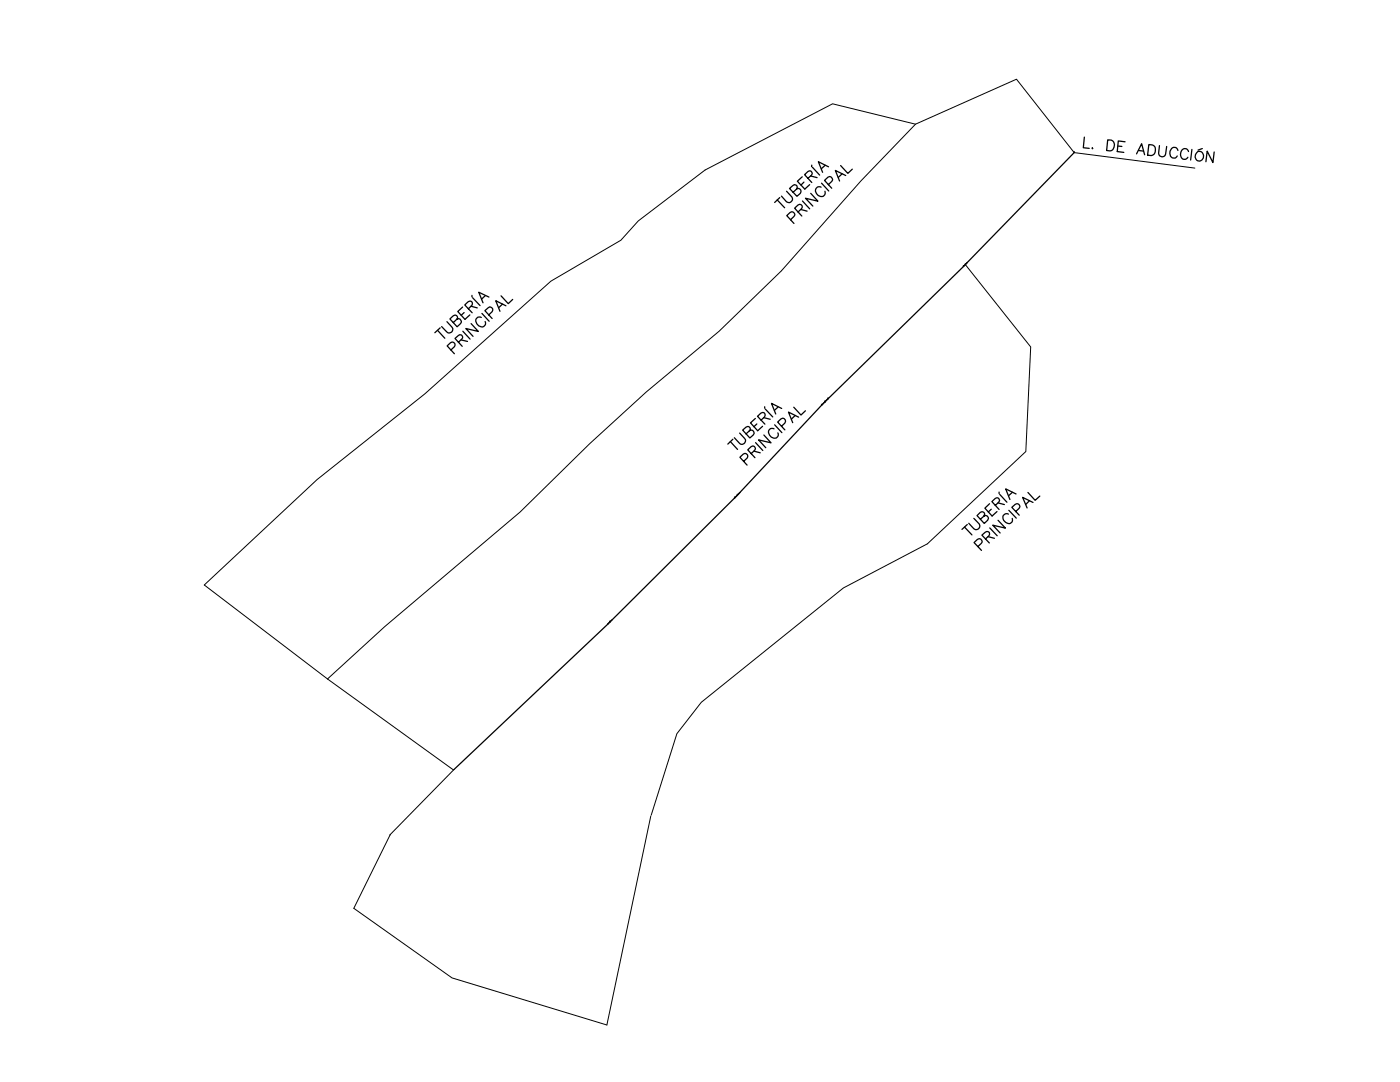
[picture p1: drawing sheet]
<svg xmlns="http://www.w3.org/2000/svg" width="279mm" height="216mm" viewBox="0 0 279 216" stroke-linecap="round" stroke-linejoin="round" font-family="sans-serif">
<path d="M182.7 24.8l-16.5-4.1-25.5 13.2-13.3 10.2-3.5 3.8-14 8.2-25.1 22.5-21.5 17.1-22.5 21 24.6 18.8M238.5 33.5l-24.1-3-11.5-14.7-20.2 9-10.9 11.3-15.8 17.9-12.5 12.1-14.5 12.1-11.3 10.3-13.9 13.7-27 22.8-11.4 10.5M192.7 52.8l13 16.4-1 20.9-19.6 18.4-16.8 8.8-28.3 22.8-4.9 6.3-5.1 16.3M65.4 135.5l25.1 18.1M90.6 153.6l-12.8 13M129.9 162.8l-8.8 41.7-30.9-9.4-19.6-13.9 7.3-14.7" fill="none" stroke="#000" stroke-width=".2"/>
<path d="M214.4 30.5h.1M192.7 52.8h.1M193 52.4l-.3 .4M147.2 98.8h.1M164.6 80.2h.1M121.7 124.1h.1" fill="none" stroke="#000" stroke-width=".25"/>
<!-- layer: C-ROAD-CNTR-N -->
<g fill="none" stroke="#000" stroke-width=".25">
<path d="M214.4 30.5l-21.4 21.9M192.3 53.2h.1M192.3 53.2l-27 26.4M192.7 52.8l-.4 .4M193.1 52.4l-.8 .7M165.3 79.6h.1M165.3 79.6l-1.3 1.3M165.3 79.5l-1.3 1.3M146.6 99.4h.1M146.6 99.4l-25.3 25.1-30.7 29.1M147.7 98.3l-1.1 1.1M164 80.9h.1"/>
<path d="M164 80.9l-17.4 18.5M122.1 123.7l-.8 .8"/>
</g>
<!-- layer: 0 -->
<g fill="none" stroke="#000" stroke-width=".25">
<path d="M155.1 39.9l1.5 1.6M155.6 39.4l-1 1M157 38.2l1 1.1a.73 .73 0 0 1-.1 .9 .73 .73 0 0 1-.9 .1l-1-1.2M159 37.7a.57 .57 0 0 1 .7 .1 .57 .57 0 0 1 0 .8l-.7 .6-1.4-1.6 .6-.6a.56 .56 0 0 1 .8 .1v.6l-.7 .7M160.1 35.3l-1 .9 1.5 1.5 1-.9M160.4 36.3l-.5 .6M161.2 35.6l.7-.6 .2-.4a.49 .49 0 0 0-.6-.5l-.9 .8 1.4 1.5M161.8 35.1l1.3 .3M161.8 38.6l1.4 1.5-2.5-.5 1.5 1.5M162 32.9v.3M162.1 33.4l1.5 1.5M163.9 37.4a.8 .8 0 0 0-1 .2 .8 .8 0 0 0 0 1 .94 .94 0 0 0 .9 .6 .94 .94 0 0 0 .9-.5l-.1-.5"/>
<path d="M164 36.5l1.4 1.6M164.7 33l-.8 .7M165.3 36.8l.7-.6 .2-.4a.58 .58 0 0 0-1-.4l-.7 .6 1.5 1.6M165.4 33.3l-2.1-1 .9 2.1M167.8 33l1.4 1.6 .9-.8M168.1 34.7l-.8 .7M168.8 35l-2.1-1 .9 2.1M216.4 27.4l-.2 2.1 1.2 .1M218 29.5v.2l.1-.1M221.1 27.9l.7 .1a1.14 1.14 0 0 1 .5 1.4 1.14 1.14 0 0 1-1.4 .6zM223.1 29.1l.8 .1M224.5 28.3l-1.3-.2-.2 2.1 1.3 .2"/>
<path d="M226.8 30.7l1-2 .6 2.2M227.2 30l1 .2M229.3 28.8l.7 .1a1.15 1.15 0 0 1 .6 1.2 1.15 1.15 0 0 1-.9 .9h-.7zM231.4 29.1l-.2 1.5a.71 .71 0 0 0 .6 .7 .71 .71 0 0 0 .8-.6l.2-1.5M235.1 30a.72 .72 0 0 0-1.1-.5 1.11 1.11 0 0 0-.5 1.2 1.11 1.11 0 0 0 .9 .9l.6-.5M237.2 30.2a.73 .73 0 0 0-1.1-.5 1.23 1.23 0 0 0 0 2.1 .79 .79 0 0 0 1-.4M237.9 29.8l-.3 2.1M238.8 30.5a.71 .71 0 0 1 1.2 .1 .93 .93 0 0 1 0 1.2 .93 .93 0 0 1-1.2 .2 1.01 1.01 0 0 1 0-1.5zM239.9 29.6l-.8 .3M242.3 30.3l-.2 2.1-1.2-2.2-.2 2.1M94.2 58.9v.3M94.3 59.4l1.5 1.6"/>
<path d="M96.9 59l-.8 .7M97.6 59.3l-2.1-1 .9 2.1M100 59l1.4 1.6 .9-.9M157.8 43.8l.8-.9a.58 .58 0 0 0-.3-.6 .58 .58 0 0 0-.6 .1l-.7 .6 1.5 1.6M159.3 42.3l.8-.9a.49 .49 0 0 0-.5-.6l-1 .7 1.4 1.6M159.8 41.8l1.3 .3M160.1 40.1l1.5 1.6M87.3 65.9l1.5 1.6M87.8 65.4l-1 1M89.2 64.2l1 1.1a.71 .71 0 0 1 0 .9 .71 .71 0 0 1-1 .1l-1.1-1.1M90 69.8l.7-.6a.56 .56 0 0 0 0-.8 .56 .56 0 0 0-.8 0l-.7 .6 1.5 1.6M91.1 63.7l.3-.1a.59 .59 0 0 1 .6 .3 .59 .59 0 0 1-.1 .7l-.7 .6-1.4-1.6 .7-.6 .4-.1a.51 .51 0 0 1 .4 .6l-.8 .9"/>
<path d="M91.5 68.3l.7-.6a.52 .52 0 0 0 .1-.6 .52 .52 0 0 0-.5-.3l-1 .7 1.4 1.6M92 67.8l1.3 .3M92.3 61.3l-.9 .9 1.4 1.5 1-.9M92.4 66.1l1.4 1.6M92.6 62.4l-.6 .5M93.5 61.6l.6-.6 .2-.4a.45 .45 0 0 0-.6-.5l-.9 .7 1.4 1.6M94 61.1l1.3 .3M94 64.6l1.5 1.5-2.5-.6 1.4 1.6M96.1 63.3a.78 .78 0 0 0-1.1 .3 .78 .78 0 0 0 .2 1l.3 .4a.79 .79 0 0 0 1 .2 .79 .79 0 0 0 .3-1.1M96.2 62.5l1.4 1.6M97.5 62.8l.7-.6a.56 .56 0 0 0 0-.8 .56 .56 0 0 0-.7 0l-.7 .6 1.4 1.6M100.3 60.7l-.8 .7"/>
<path d="M101 61l-2.1-1 .9 2.1M145.8 88.1l1.4 1.6M146.3 87.6l-1.1 1M147.6 86.4l1 1.1a.71 .71 0 0 1 0 1 .71 .71 0 0 1-1 0l-1-1.2M148.4 92l.7-.6a.56 .56 0 0 0 0-.7 .56 .56 0 0 0-.8-.1l-.6 .6 1.4 1.6M149.6 86l.3-.2a.58 .58 0 0 1 .5 .4 .58 .58 0 0 1-.1 .6l-.7 .6-1.4-1.6 .7-.6 .4-.1a.51 .51 0 0 1 .4 .6l-.8 .9M149.9 90.5l.7-.6 .1-.4a.49 .49 0 0 0-.5-.5l-1 .8 1.5 1.5M150.5 90l1.2 .4M150.7 83.5l-.9 .9 1.4 1.6 1-.9M150.8 88.3l1.4 1.6M151 84.6l-.5 .5M151.9 83.8l.7-.6 .1-.4a.45 .45 0 0 0-.6-.5l-.9 .8 1.5 1.5"/>
<path d="M152.4 83.3l1.3 .4M152.4 86.8l1.5 1.6-2.5-.6 1.4 1.5M152.6 81.2v.3M152.7 81.6l1.5 1.6M154.5 85.6a.78 .78 0 0 0-1 .2 .78 .78 0 0 0 .1 1 .94 .94 0 0 0 .8 .6 .94 .94 0 0 0 .9-.5l-.1-.5M154.6 84.8l1.4 1.5M155.3 81.2l-.7 .7M156 85.1l.6-.7a.57 .57 0 0 0 0-.7 .57 .57 0 0 0-.7-.1l-.7 .6 1.4 1.6M156 81.5l-2-1 .8 2.1M158.4 81.3l1.5 1.5 .8-.8M158.7 82.9l-.8 .7M159.4 83.2l-2-1 .8 2.1"/>
<path d="M199.4 98.2v.3M199.5 98.7l1.5 1.5M202.1 98.2l-.8 .7M202.8 98.6l-2.1-1 .8 2.1M205.1 98.3l1.5 1.5 .9-.8M205.4 99.9l-.7 .7M192.5 105.2l1.5 1.5M193 104.7l-1 .9M194.4 103.4l1 1.1a.73 .73 0 0 1-.1 1 .73 .73 0 0 1-.9 0l-1.1-1.1M195.2 109.1l.6-.7a.56 .56 0 0 0 0-.7 .56 .56 0 0 0-.7-.1l-.7 .7 1.5 1.5M196.3 103l.3-.2a.59 .59 0 0 1 .6 .4 .59 .59 0 0 1-.1 .6l-.7 .7-1.4-1.6 .6-.7a.55 .55 0 0 1 .8 .1l.1 .2-.2 .5-.6 .6M196.7 107.5l.7-.6a.52 .52 0 0 0-.3-.8l-.5 .1-.6 .6 1.4 1.5"/>
<path d="M197.2 107.1l1.3 .3M197.5 100.5l-.9 .9 1.4 1.6 1-.9M197.5 105.3l1.5 1.6M197.8 101.6l-.6 .6M198.6 100.9l.7-.7 .2-.4a.49 .49 0 0 0-.6-.5l-.9 .8 1.4 1.6M199.2 103.8l1.5 1.6-2.6-.6 1.5 1.6M199.2 100.3l1.2 .4M201.3 102.6a.8 .8 0 0 0-1.1 .2 .8 .8 0 0 0 .1 1.1l.4 .3a.78 .78 0 0 0 1 .2 .78 .78 0 0 0 .3-1M201.3 101.8l1.5 1.6M202.7 102.1l.8-1a.57 .57 0 0 0-.3-.5 .57 .57 0 0 0-.6 0l-.7 .6 1.5 1.6M206.2 100.3l-2.1-1.1 .9 2.2"/>
</g>
</svg>
